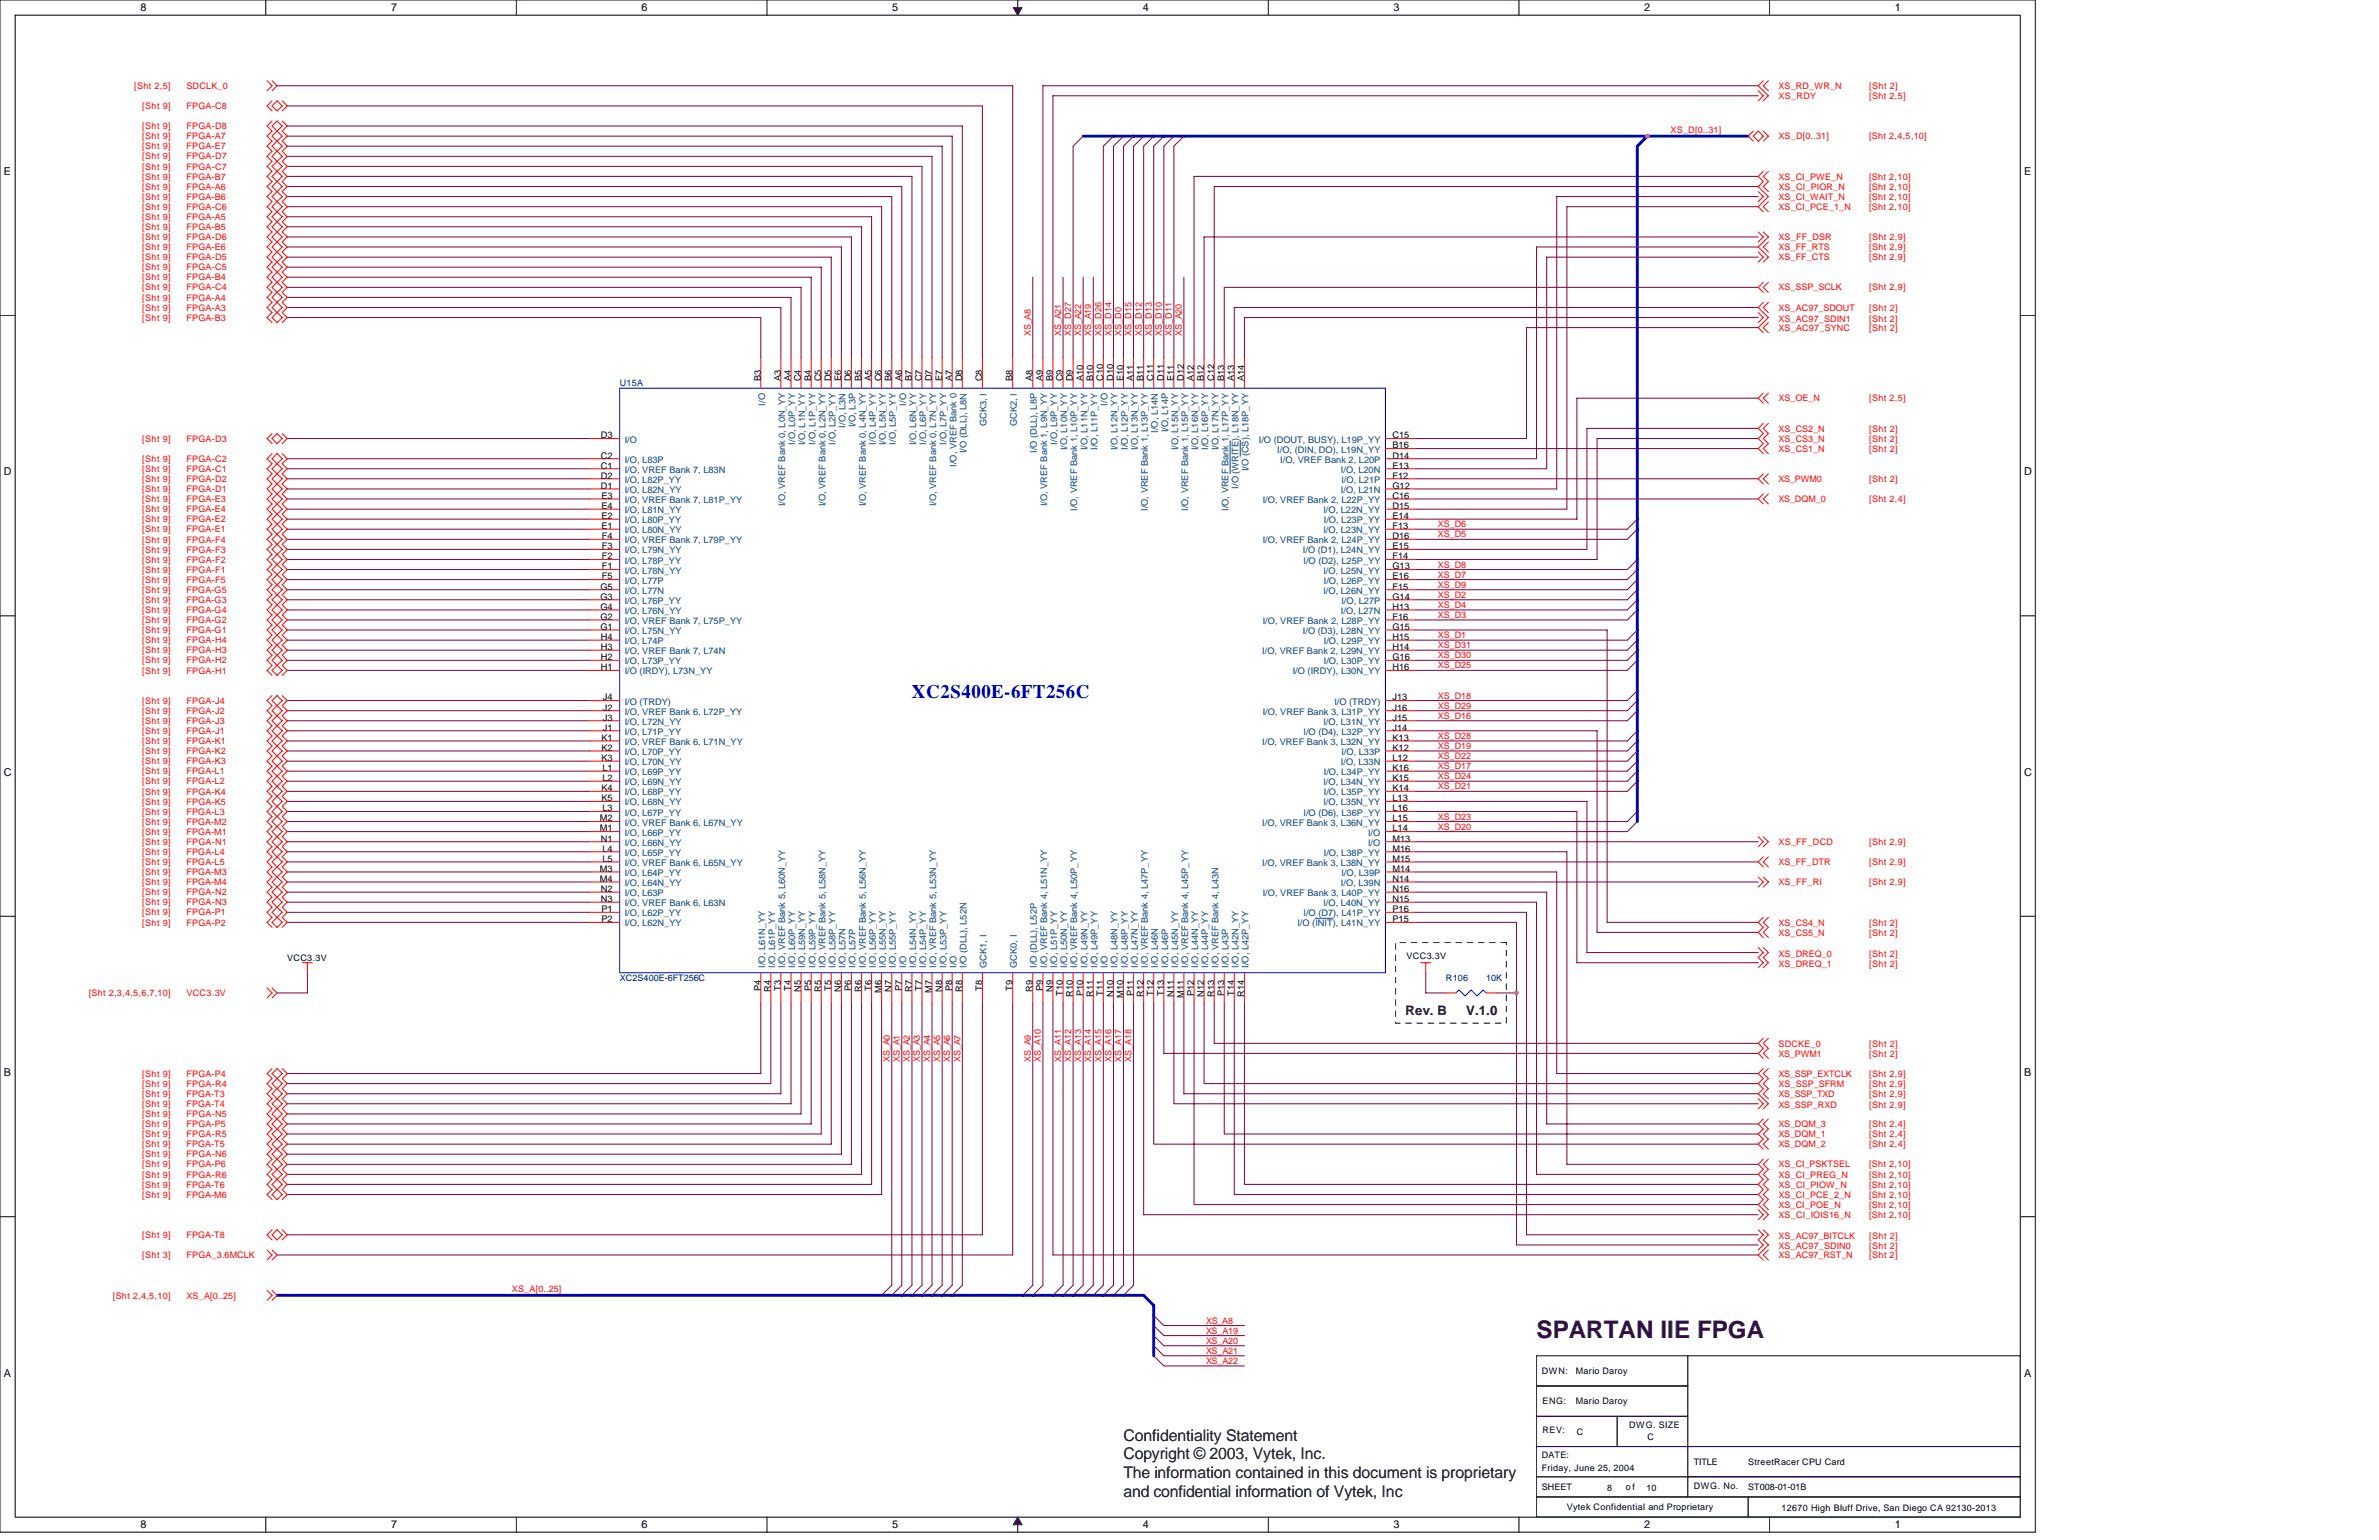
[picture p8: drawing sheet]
<svg xmlns="http://www.w3.org/2000/svg" width="432mm" height="279mm" viewBox="0 0 432 279" stroke-linecap="round" stroke-linejoin="round" font-family="sans-serif">
<defs><g id="words">
<text font-size="4.4" x="278.9" y="242.7">SPARTAN IIE FPGA</text>
<text font-size="3.5" fill="#00f" x="165.5" y="126.6">XC2S400E-6FT256C</text>
<g font-size="2.9">
<text x="203.9" y="261.4">Confidentiality Statement</text>
<text x="203.9" y="264.8">Copyright © 2003, Vytek, Inc.</text>
<text x="203.9" y="268.2">The information contained in this document is proprietary</text>
<text x="203.9" y="271.6">and confidential information of Vytek, Inc</text>
</g>
<g font-size="2.4">
<text x="255.1" y="184.2">Rev. B</text>
<text x="266.1" y="184.2">V.1.0</text>
</g>
<g font-size="2">
<text x="25.5" y="2.1">8</text>
<text x="71" y="2.1">7</text>
<text x="116.5" y="2.1">6</text>
<text x="161.9" y="2.1">5</text>
<text x="207.5" y="2.1">4</text>
<text x="252.9" y="2.1">3</text>
<text x="298.4" y="2.1">2</text>
<text x="343.9" y="2.1">1</text>
<text x=".7" y="31.8">E</text>
<text x="367.4" y="31.8">E</text>
<text x=".7" y="86.3">D</text>
<text x="367.4" y="86.3">D</text>
<text x=".7" y="140.8">C</text>
<text x="367.4" y="140.8">C</text>
<text x=".7" y="195.3">B</text>
<text x="367.4" y="195.3">B</text>
<text x=".7" y="249.8">A</text>
<text x="367.4" y="249.8">A</text>
<text x="25.5" y="277.3">8</text>
<text x="71" y="277.3">7</text>
<text x="116.5" y="277.3">6</text>
<text x="161.9" y="277.3">5</text>
<text x="207.5" y="277.3">4</text>
<text x="252.9" y="277.3">3</text>
<text x="298.4" y="277.3">2</text>
<text x="343.9" y="277.3">1</text>
</g>
<g font-size="1.7">
<text x="138.1" y="69.2" transform="rotate(-90 138.1 69.2)">B3</text>
<text x="141.7" y="69.2" transform="rotate(-90 141.7 69.2)">A3</text>
<text x="143.6" y="69.2" transform="rotate(-90 143.6 69.2)">A4</text>
<text x="145.4" y="69.2" transform="rotate(-90 145.4 69.2)">C4</text>
<text x="147.2" y="69.2" transform="rotate(-90 147.2 69.2)">B4</text>
<text x="149" y="69.2" transform="rotate(-90 149 69.2)">C5</text>
<text x="150.9" y="69.2" transform="rotate(-90 150.9 69.2)">D5</text>
<text x="152.7" y="69.2" transform="rotate(-90 152.7 69.2)">E6</text>
<text x="154.5" y="69.2" transform="rotate(-90 154.5 69.2)">D6</text>
<text x="156.4" y="69.2" transform="rotate(-90 156.4 69.2)">B5</text>
<text x="158.2" y="69.2" transform="rotate(-90 158.2 69.2)">A5</text>
<text x="160" y="69.2" transform="rotate(-90 160 69.2)">C6</text>
<text x="161.8" y="69.2" transform="rotate(-90 161.8 69.2)">B6</text>
<text x="163.7" y="69.2" transform="rotate(-90 163.7 69.2)">A6</text>
<text x="165.5" y="69.2" transform="rotate(-90 165.5 69.2)">B7</text>
<text x="167.3" y="69.2" transform="rotate(-90 167.3 69.2)">C7</text>
<text x="169.1" y="69.2" transform="rotate(-90 169.1 69.2)">D7</text>
<text x="171" y="69.2" transform="rotate(-90 171 69.2)">E7</text>
<text x="172.8" y="69.2" transform="rotate(-90 172.8 69.2)">A7</text>
<text x="174.6" y="69.2" transform="rotate(-90 174.6 69.2)">D8</text>
<text x="178.3" y="69.2" transform="rotate(-90 178.3 69.2)">C8</text>
<text x="183.8" y="69.2" transform="rotate(-90 183.8 69.2)">B8</text>
<text x="187.4" y="69.2" transform="rotate(-90 187.4 69.2)">A8</text>
<text x="189.3" y="69.2" transform="rotate(-90 189.3 69.2)">A9</text>
<text x="191.1" y="69.2" transform="rotate(-90 191.1 69.2)">B9</text>
<text x="192.9" y="69.2" transform="rotate(-90 192.9 69.2)">C9</text>
<text x="194.8" y="69.2" transform="rotate(-90 194.8 69.2)">D9</text>
<text x="196.6" y="69.2" transform="rotate(-90 196.6 69.2)">A10</text>
<text x="198.4" y="69.2" transform="rotate(-90 198.4 69.2)">B10</text>
<text x="200.2" y="69.2" transform="rotate(-90 200.2 69.2)">C10</text>
<text x="202.1" y="69.2" transform="rotate(-90 202.1 69.2)">D10</text>
<text x="203.9" y="69.2" transform="rotate(-90 203.9 69.2)">E10</text>
<text x="205.7" y="69.2" transform="rotate(-90 205.7 69.2)">A11</text>
<text x="207.6" y="69.2" transform="rotate(-90 207.6 69.2)">B11</text>
<text x="209.4" y="69.2" transform="rotate(-90 209.4 69.2)">C11</text>
<text x="211.2" y="69.2" transform="rotate(-90 211.2 69.2)">D11</text>
<text x="213" y="69.2" transform="rotate(-90 213 69.2)">E11</text>
<text x="214.9" y="69.2" transform="rotate(-90 214.9 69.2)">D12</text>
<text x="216.7" y="69.2" transform="rotate(-90 216.7 69.2)">A12</text>
<text x="218.5" y="69.2" transform="rotate(-90 218.5 69.2)">B12</text>
<text x="220.4" y="69.2" transform="rotate(-90 220.4 69.2)">C12</text>
<text x="222.2" y="69.2" transform="rotate(-90 222.2 69.2)">B13</text>
<text x="224" y="69.2" transform="rotate(-90 224 69.2)">A13</text>
<text x="225.8" y="69.2" transform="rotate(-90 225.8 69.2)">A14</text>
<text x="109.1" y="83.2">C2</text>
<text x="109.1" y="79.5">D3</text>
<text x="252.7" y="79.5">C15</text>
<text x="252.7" y="83.2">D14</text>
<text x="252.7" y="81.4">B16</text>
<text x="109.1" y="88.7">D1</text>
<text x="109.1" y="85">C1</text>
<text x="109.1" y="86.8">D2</text>
<text x="252.7" y="88.7">G12</text>
<text x="252.7" y="85">E13</text>
<text x="252.7" y="86.8">F12</text>
<text x="109.2" y="96">E1</text>
<text x="109.2" y="92.4">E4</text>
<text x="109.2" y="94.2">E2</text>
<text x="109.2" y="90.5">E3</text>
<text x="252.7" y="90.5">C16</text>
<text x="252.7" y="96">F13</text>
<text x="252.7" y="92.4">D15</text>
<text x="252.7" y="94.2">E14</text>
<text x="109.3" y="99.7">F3</text>
<text x="109.3" y="101.5">F2</text>
<text x="109.3" y="97.8">F4</text>
<text x="252.7" y="97.8">D16</text>
<text x="252.7" y="101.5">F14</text>
<text x="252.7" y="99.7">E15</text>
<text x="109" y="107">G5</text>
<text x="109.3" y="103.3">F1</text>
<text x="109.3" y="105.1">F5</text>
<text x="252.7" y="107">F15</text>
<text x="252.7" y="103.3">G13</text>
<text x="252.7" y="105.1">E16</text>
<text x="109" y="110.6">G4</text>
<text x="109" y="112.5">G2</text>
<text x="109" y="108.8">G3</text>
<text x="252.7" y="112.5">F16</text>
<text x="252.7" y="110.6">H13</text>
<text x="252.7" y="108.8">G14</text>
<text x="109" y="114.3">G1</text>
<text x="109.1" y="117.9">H3</text>
<text x="109.1" y="119.8">H2</text>
<text x="109.1" y="116.1">H4</text>
<text x="252.7" y="117.9">H14</text>
<text x="252.7" y="119.8">G16</text>
<text x="252.7" y="116.1">H15</text>
<text x="252.7" y="114.3">G15</text>
<text x="109.1" y="121.6">H1</text>
<text x="252.7" y="121.6">H16</text>
<text x="109.4" y="130.7">J3</text>
<text x="109.4" y="128.9">J2</text>
<text x="109.4" y="127.1">J4</text>
<text x="252.7" y="128.9">J16</text>
<text x="252.7" y="130.7">J15</text>
<text x="252.7" y="127.1">J13</text>
<text x="109.2" y="134.4">K1</text>
<text x="109.2" y="136.2">K2</text>
<text x="109.4" y="132.6">J1</text>
<text x="252.7" y="134.4">K13</text>
<text x="252.7" y="132.6">J14</text>
<text x="252.7" y="136.2">K12</text>
<text x="109.2" y="138.1">K3</text>
<text x="109.2" y="143.6">K4</text>
<text x="109.3" y="141.7">L2</text>
<text x="109.3" y="139.9">L1</text>
<text x="252.7" y="141.7">K15</text>
<text x="252.7" y="138.1">L12</text>
<text x="252.7" y="143.6">K14</text>
<text x="252.7" y="139.9">K16</text>
<text x="108.9" y="149">M2</text>
<text x="109.2" y="145.4">K5</text>
<text x="109.3" y="147.2">L3</text>
<text x="252.7" y="149">L15</text>
<text x="252.7" y="145.4">L13</text>
<text x="252.7" y="147.2">L16</text>
<text x="108.9" y="150.9">M1</text>
<text x="109.1" y="152.7">N1</text>
<text x="109.3" y="154.5">L4</text>
<text x="252.7" y="154.5">M16</text>
<text x="252.7" y="150.9">L14</text>
<text x="252.7" y="152.7">M13</text>
<text x="108.9" y="160">M4</text>
<text x="108.9" y="158.2">M3</text>
<text x="109.1" y="161.8">N2</text>
<text x="109.3" y="156.4">L5</text>
<text x="252.7" y="161.8">N16</text>
<text x="252.7" y="156.4">M15</text>
<text x="252.7" y="160">N14</text>
<text x="252.7" y="158.2">M14</text>
<text x="109.1" y="163.7">N3</text>
<text x="109.2" y="167.3">P2</text>
<text x="109.2" y="165.5">P1</text>
<text x="252.7" y="163.7">N15</text>
<text x="252.7" y="165.5">P16</text>
<text x="252.7" y="167.3">P15</text>
<text x="138.1" y="179.8" transform="rotate(-90 138.1 179.8)">P4</text>
<text x="139.9" y="179.9" transform="rotate(-90 139.9 179.9)">R4</text>
<text x="141.7" y="179.7" transform="rotate(-90 141.7 179.7)">T3</text>
<text x="143.6" y="179.7" transform="rotate(-90 143.6 179.7)">T4</text>
<text x="145.4" y="179.9" transform="rotate(-90 145.4 179.9)">N5</text>
<text x="147.2" y="179.8" transform="rotate(-90 147.2 179.8)">P5</text>
<text x="149" y="179.9" transform="rotate(-90 149 179.9)">R5</text>
<text x="150.9" y="179.7" transform="rotate(-90 150.9 179.7)">T5</text>
<text x="152.7" y="179.9" transform="rotate(-90 152.7 179.9)">N6</text>
<text x="154.5" y="179.8" transform="rotate(-90 154.5 179.8)">P6</text>
<text x="156.4" y="179.9" transform="rotate(-90 156.4 179.9)">R6</text>
<text x="158.2" y="179.7" transform="rotate(-90 158.2 179.7)">T6</text>
<text x="161.8" y="179.9" transform="rotate(-90 161.8 179.9)">N7</text>
<text x="163.7" y="179.8" transform="rotate(-90 163.7 179.8)">P7</text>
<text x="165.5" y="179.9" transform="rotate(-90 165.5 179.9)">R7</text>
<text x="167.3" y="179.7" transform="rotate(-90 167.3 179.7)">T7</text>
<text x="171" y="179.9" transform="rotate(-90 171 179.9)">N8</text>
<text x="172.8" y="179.8" transform="rotate(-90 172.8 179.8)">P8</text>
<text x="174.6" y="179.9" transform="rotate(-90 174.6 179.9)">R8</text>
<text x="178.3" y="179.7" transform="rotate(-90 178.3 179.7)">T8</text>
<text x="183.8" y="179.7" transform="rotate(-90 183.8 179.7)">T9</text>
<text x="187.4" y="179.9" transform="rotate(-90 187.4 179.9)">R9</text>
<text x="189.3" y="179.8" transform="rotate(-90 189.3 179.8)">P9</text>
<text x="191.1" y="179.9" transform="rotate(-90 191.1 179.9)">N9</text>
<text x="160" y="180.1" transform="rotate(-90 160 180.1)">M6</text>
<text x="169.1" y="180.1" transform="rotate(-90 169.1 180.1)">M7</text>
<text x="192.9" y="180.6" transform="rotate(-90 192.9 180.6)">T10</text>
<text x="194.8" y="180.8" transform="rotate(-90 194.8 180.8)">R10</text>
<text x="196.6" y="180.7" transform="rotate(-90 196.6 180.7)">P10</text>
<text x="198.4" y="180.8" transform="rotate(-90 198.4 180.8)">R11</text>
<text x="200.2" y="180.6" transform="rotate(-90 200.2 180.6)">T11</text>
<text x="202.1" y="180.8" transform="rotate(-90 202.1 180.8)">N10</text>
<text x="203.9" y="181" transform="rotate(-90 203.9 181)">M10</text>
<text x="205.7" y="180.7" transform="rotate(-90 205.7 180.7)">P11</text>
<text x="207.6" y="180.8" transform="rotate(-90 207.6 180.8)">R12</text>
<text x="209.4" y="180.6" transform="rotate(-90 209.4 180.6)">T12</text>
<text x="211.2" y="180.6" transform="rotate(-90 211.2 180.6)">T13</text>
<text x="213" y="180.8" transform="rotate(-90 213 180.8)">N11</text>
<text x="214.9" y="181" transform="rotate(-90 214.9 181)">M11</text>
<text x="216.7" y="180.7" transform="rotate(-90 216.7 180.7)">P12</text>
<text x="218.5" y="180.8" transform="rotate(-90 218.5 180.8)">N12</text>
<text x="220.4" y="180.8" transform="rotate(-90 220.4 180.8)">R13</text>
<text x="222.2" y="180.7" transform="rotate(-90 222.2 180.7)">P13</text>
<text x="224" y="180.6" transform="rotate(-90 224 180.6)">T14</text>
<text x="225.8" y="180.8" transform="rotate(-90 225.8 180.8)">R14</text>
</g>
<g font-size="1.7" fill="#004080">
<text x="138.9" y="73.6" transform="rotate(-90 138.9 73.6)">I/O</text>
<text x="153.5" y="77.6" transform="rotate(-90 153.5 77.6)">I/O, L3N</text>
<text x="155.3" y="77.5" transform="rotate(-90 155.3 77.5)">I/O, L3P</text>
<text x="164.4" y="73.6" transform="rotate(-90 164.4 73.6)">I/O</text>
<text x="179.1" y="77.3" transform="rotate(-90 179.1 77.3)">GCK3, I</text>
<text x="184.6" y="77.3" transform="rotate(-90 184.6 77.3)">GCK2, I</text>
<text x="201" y="73.6" transform="rotate(-90 201 73.6)">I/O</text>
<text x="113.4" y="84">I/O, L83P</text>
<text x="113.4" y="80.3">I/O</text>
<text x="144.3" y="80.7" transform="rotate(-90 144.3 80.7)">I/O, L0P_YY</text>
<text x="146.2" y="80.8" transform="rotate(-90 146.2 80.8)">I/O, L1N_YY</text>
<text x="148" y="80.7" transform="rotate(-90 148 80.7)">I/O, L1P_YY</text>
<text x="151.6" y="80.7" transform="rotate(-90 151.6 80.7)">I/O, L2P_YY</text>
<text x="159" y="80.7" transform="rotate(-90 159 80.7)">I/O, L4P_YY</text>
<text x="160.8" y="80.8" transform="rotate(-90 160.8 80.8)">I/O, L5N_YY</text>
<text x="162.6" y="80.7" transform="rotate(-90 162.6 80.7)">I/O, L5P_YY</text>
<text x="166.3" y="80.8" transform="rotate(-90 166.3 80.8)">I/O, L6N_YY</text>
<text x="168.1" y="80.7" transform="rotate(-90 168.1 80.7)">I/O, L6P_YY</text>
<text x="171.8" y="80.7" transform="rotate(-90 171.8 80.7)">I/O, L7P_YY</text>
<text x="175.4" y="82.2" transform="rotate(-90 175.4 82.2)">I/O (DLL), L8N</text>
<text x="188.2" y="82.1" transform="rotate(-90 188.2 82.1)">I/O (DLL), L8P</text>
<text x="191.9" y="80.7" transform="rotate(-90 191.9 80.7)">I/O, L9P_YY</text>
<text x="193.7" y="81.7" transform="rotate(-90 193.7 81.7)">I/O, L10N_YY</text>
<text x="197.4" y="81.7" transform="rotate(-90 197.4 81.7)">I/O, L11N_YY</text>
<text x="199.2" y="81.6" transform="rotate(-90 199.2 81.6)">I/O, L11P_YY</text>
<text x="202.9" y="81.7" transform="rotate(-90 202.9 81.7)">I/O, L12N_YY</text>
<text x="204.7" y="81.6" transform="rotate(-90 204.7 81.6)">I/O, L12P_YY</text>
<text x="206.5" y="81.7" transform="rotate(-90 206.5 81.7)">I/O, L13N_YY</text>
<text x="210.2" y="78.5" transform="rotate(-90 210.2 78.5)">I/O, L14N</text>
<text x="212" y="78.4" transform="rotate(-90 212 78.4)">I/O, L14P</text>
<text x="213.8" y="81.7" transform="rotate(-90 213.8 81.7)">I/O, L15N_YY</text>
<text x="217.5" y="81.7" transform="rotate(-90 217.5 81.7)">I/O, L16N_YY</text>
<text x="219.3" y="81.6" transform="rotate(-90 219.3 81.6)">I/O, L16P_YY</text>
<text x="221.1" y="81.7" transform="rotate(-90 221.1 81.7)">I/O, L17N_YY</text>
<text x="228.5" y="80.3">I/O (DOUT, BUSY), L19P_YY</text>
<text x="231.8" y="82.1">I/O, (DIN, DO), L19N_YY</text>
<text x="232.4" y="84">I/O, VREF Bank 2, L20P</text>
<text x="113.4" y="89.5">I/O, L82N_YY</text>
<text x="113.4" y="85.8">I/O, VREF Bank 7, L83N</text>
<text x="113.4" y="87.6">I/O, L82P_YY</text>
<text x="173.6" y="84.7" transform="rotate(-90 173.6 84.7)">I/O, VREF Bank 0</text>
<text x="224.8" y="88.6" transform="rotate(-90 224.8 88.6)">I/O (WRITE), L18N_YY</text>
<text x="226.6" y="85.5" transform="rotate(-90 226.6 85.5)">I/O (CS), L18P_YY</text>
<text x="243.4" y="89.5">I/O, L21N</text>
<text x="243.4" y="85.8">I/O, L20N</text>
<text x="243.5" y="87.6">I/O, L21P</text>
<text x="113.4" y="93.1">I/O, L81N_YY</text>
<text x="113.4" y="94.9">I/O, L80P_YY</text>
<text x="113.4" y="91.3">I/O, VREF Bank 7, L81P_YY</text>
<text x="142.5" y="91.8" transform="rotate(-90 142.5 91.8)">I/O, VREF Bank 0, L0N_YY</text>
<text x="149.8" y="91.8" transform="rotate(-90 149.8 91.8)">I/O, VREF Bank 0, L2N_YY</text>
<text x="157.1" y="91.8" transform="rotate(-90 157.1 91.8)">I/O, VREF Bank 0, L4N_YY</text>
<text x="169.9" y="91.8" transform="rotate(-90 169.9 91.8)">I/O, VREF Bank 0, L7N_YY</text>
<text x="190.1" y="91.8" transform="rotate(-90 190.1 91.8)">I/O, VREF Bank 1, L9N_YY</text>
<text x="195.5" y="92.7" transform="rotate(-90 195.5 92.7)">I/O, VREF Bank 1, L10P_YY</text>
<text x="208.3" y="92.7" transform="rotate(-90 208.3 92.7)">I/O, VREF Bank 1, L13P_YY</text>
<text x="215.6" y="92.7" transform="rotate(-90 215.6 92.7)">I/O, VREF Bank 1, L15P_YY</text>
<text x="223" y="92.7" transform="rotate(-90 223 92.7)">I/O, VREF Bank 1, L17P_YY</text>
<text x="229.2" y="91.3">I/O, VREF Bank 2, L22P_YY</text>
<text x="240.2" y="93.1">I/O, L22N_YY</text>
<text x="240.3" y="94.9">I/O, L23P_YY</text>
<text x="113.4" y="100.4">I/O, L79N_YY</text>
<text x="113.4" y="96.8">I/O, L80N_YY</text>
<text x="113.4" y="98.6">I/O, VREF Bank 7, L79P_YY</text>
<text x="229.2" y="98.6">I/O, VREF Bank 2, L24P_YY</text>
<text x="236.5" y="100.4">I/O (D1), L24N_YY</text>
<text x="240.2" y="96.8">I/O, L23N_YY</text>
<text x="113.4" y="107.7">I/O, L77N</text>
<text x="113.4" y="104.1">I/O, L78N_YY</text>
<text x="113.4" y="105.9">I/O, L77P</text>
<text x="113.4" y="102.3">I/O, L78P_YY</text>
<text x="236.6" y="102.3">I/O (D2), L25P_YY</text>
<text x="240.2" y="107.7">I/O, L26N_YY</text>
<text x="240.2" y="104.1">I/O, L25N_YY</text>
<text x="240.3" y="105.9">I/O, L26P_YY</text>
<text x="113.4" y="111.4">I/O, L76N_YY</text>
<text x="113.4" y="113.2">I/O, VREF Bank 7, L75P_YY</text>
<text x="113.4" y="109.6">I/O, L76P_YY</text>
<text x="229.2" y="113.2">I/O, VREF Bank 2, L28P_YY</text>
<text x="243.4" y="111.4">I/O, L27N</text>
<text x="243.5" y="109.6">I/O, L27P</text>
<text x="113.4" y="118.7">I/O, VREF Bank 7, L74N</text>
<text x="113.4" y="115">I/O, L75N_YY</text>
<text x="113.4" y="116.9">I/O, L74P</text>
<text x="229.1" y="118.7">I/O, VREF Bank 2, L29N_YY</text>
<text x="236.5" y="115">I/O (D3), L28N_YY</text>
<text x="240.3" y="116.9">I/O, L29P_YY</text>
<text x="113.4" y="122.4">I/O (IRDY), L73N_YY</text>
<text x="113.4" y="120.5">I/O, L73P_YY</text>
<text x="234.6" y="122.4">I/O (IRDY), L30N_YY</text>
<text x="240.3" y="120.5">I/O, L30P_YY</text>
<text x="113.4" y="131.5">I/O, L72N_YY</text>
<text x="113.4" y="129.7">I/O, VREF Bank 6, L72P_YY</text>
<text x="113.4" y="127.8">I/O (TRDY)</text>
<text x="229.2" y="129.7">I/O, VREF Bank 3, L31P_YY</text>
<text x="240.2" y="131.5">I/O, L31N_YY</text>
<text x="242.2" y="127.8">I/O (TRDY)</text>
<text x="113.4" y="135.2">I/O, VREF Bank 6, L71N_YY</text>
<text x="113.4" y="137">I/O, L70P_YY</text>
<text x="113.4" y="133.3">I/O, L71P_YY</text>
<text x="229.1" y="135.2">I/O, VREF Bank 3, L32N_YY</text>
<text x="236.6" y="133.3">I/O (D4), L32P_YY</text>
<text x="243.5" y="137">I/O, L33P</text>
<text x="113.4" y="142.5">I/O, L69N_YY</text>
<text x="113.4" y="138.8">I/O, L70N_YY</text>
<text x="113.4" y="140.7">I/O, L69P_YY</text>
<text x="240.2" y="142.5">I/O, L34N_YY</text>
<text x="240.3" y="140.7">I/O, L34P_YY</text>
<text x="243.4" y="138.8">I/O, L33N</text>
<text x="113.4" y="149.8">I/O, VREF Bank 6, L67N_YY</text>
<text x="113.4" y="146.1">I/O, L68N_YY</text>
<text x="113.4" y="148">I/O, L67P_YY</text>
<text x="113.4" y="144.3">I/O, L68P_YY</text>
<text x="229.1" y="149.8">I/O, VREF Bank 3, L36N_YY</text>
<text x="236.6" y="148">I/O (D6), L36P_YY</text>
<text x="240.2" y="146.1">I/O, L35N_YY</text>
<text x="240.3" y="144.3">I/O, L35P_YY</text>
<text x="113.4" y="153.5">I/O, L66N_YY</text>
<text x="113.4" y="155.3">I/O, L65P_YY</text>
<text x="113.4" y="151.6">I/O, L66P_YY</text>
<text x="240.3" y="155.3">I/O, L38P_YY</text>
<text x="248.3" y="151.6">I/O</text>
<text x="248.3" y="153.5">I/O</text>
<text x="113.4" y="160.8">I/O, L64N_YY</text>
<text x="113.4" y="157.1">I/O, VREF Bank 6, L65N_YY</text>
<text x="113.4" y="158.9">I/O, L64P_YY</text>
<text x="229.1" y="157.1">I/O, VREF Bank 3, L38N_YY</text>
<text x="243.4" y="160.8">I/O, L39N</text>
<text x="243.5" y="158.9">I/O, L39P</text>
<text x="113.4" y="164.4">I/O, VREF Bank 6, L63N</text>
<text x="113.4" y="166.3">I/O, L62P_YY</text>
<text x="113.4" y="162.6">I/O, L63P</text>
<text x="229.2" y="162.6">I/O, VREF Bank 3, L40P_YY</text>
<text x="236.6" y="166.3">I/O (D7), L41P_YY</text>
<text x="240.2" y="164.4">I/O, L40N_YY</text>
<text x="113.4" y="168.1">I/O, L62N_YY</text>
<text x="235.5" y="168.1">I/O (INIT), L41N_YY</text>
<text x="138.9" y="175.6" transform="rotate(-90 138.9 175.6)">I/O, L61N_YY</text>
<text x="140.7" y="175.6" transform="rotate(-90 140.7 175.6)">I/O, L61P_YY</text>
<text x="142.5" y="175.6" transform="rotate(-90 142.5 175.6)">I/O, VREF Bank 5, L60N_YY</text>
<text x="144.3" y="175.6" transform="rotate(-90 144.3 175.6)">I/O, L60P_YY</text>
<text x="146.2" y="175.6" transform="rotate(-90 146.2 175.6)">I/O, L59N_YY</text>
<text x="148" y="175.6" transform="rotate(-90 148 175.6)">I/O, L59P_YY</text>
<text x="149.8" y="175.6" transform="rotate(-90 149.8 175.6)">I/O, VREF Bank 5, L58N_YY</text>
<text x="151.6" y="175.6" transform="rotate(-90 151.6 175.6)">I/O, L58P_YY</text>
<text x="153.5" y="175.6" transform="rotate(-90 153.5 175.6)">I/O, L57N</text>
<text x="155.3" y="175.6" transform="rotate(-90 155.3 175.6)">I/O, L57P</text>
<text x="157.1" y="175.6" transform="rotate(-90 157.1 175.6)">I/O, VREF Bank 5, L56N_YY</text>
<text x="159" y="175.6" transform="rotate(-90 159 175.6)">I/O, L56P_YY</text>
<text x="160.8" y="175.6" transform="rotate(-90 160.8 175.6)">I/O, L55N_YY</text>
<text x="162.6" y="175.6" transform="rotate(-90 162.6 175.6)">I/O, L55P_YY</text>
<text x="164.4" y="175.6" transform="rotate(-90 164.4 175.6)">I/O</text>
<text x="166.3" y="175.6" transform="rotate(-90 166.3 175.6)">I/O, L54N_YY</text>
<text x="168.1" y="175.6" transform="rotate(-90 168.1 175.6)">I/O, L54P_YY</text>
<text x="169.9" y="175.6" transform="rotate(-90 169.9 175.6)">I/O, VREF Bank 5, L53N_YY</text>
<text x="171.8" y="175.6" transform="rotate(-90 171.8 175.6)">I/O, L53P_YY</text>
<text x="173.6" y="175.6" transform="rotate(-90 173.6 175.6)">I/O</text>
<text x="175.4" y="175.6" transform="rotate(-90 175.4 175.6)">I/O (DLL), L52N</text>
<text x="179.1" y="175.6" transform="rotate(-90 179.1 175.6)">GCK1, I</text>
<text x="184.6" y="175.6" transform="rotate(-90 184.6 175.6)">GCK0, I</text>
<text x="188.2" y="175.6" transform="rotate(-90 188.2 175.6)">I/O (DLL), L52P</text>
<text x="190.1" y="175.6" transform="rotate(-90 190.1 175.6)">I/O, VREF Bank 4, L51N_YY</text>
<text x="191.9" y="175.6" transform="rotate(-90 191.9 175.6)">I/O, L51P_YY</text>
<text x="193.7" y="175.6" transform="rotate(-90 193.7 175.6)">I/O, L50N_YY</text>
<text x="195.5" y="175.6" transform="rotate(-90 195.5 175.6)">I/O, VREF Bank 4, L50P_YY</text>
<text x="197.4" y="175.6" transform="rotate(-90 197.4 175.6)">I/O, L49N_YY</text>
<text x="199.2" y="175.6" transform="rotate(-90 199.2 175.6)">I/O, L49P_YY</text>
<text x="201" y="175.6" transform="rotate(-90 201 175.6)">I/O</text>
<text x="202.9" y="175.6" transform="rotate(-90 202.9 175.6)">I/O, L48N_YY</text>
<text x="204.7" y="175.6" transform="rotate(-90 204.7 175.6)">I/O, L48P_YY</text>
<text x="206.5" y="175.6" transform="rotate(-90 206.5 175.6)">I/O, L47N_YY</text>
<text x="208.3" y="175.6" transform="rotate(-90 208.3 175.6)">I/O, VREF Bank 4, L47P_YY</text>
<text x="210.2" y="175.6" transform="rotate(-90 210.2 175.6)">I/O, L46N</text>
<text x="212" y="175.6" transform="rotate(-90 212 175.6)">I/O, L46P</text>
<text x="213.8" y="175.6" transform="rotate(-90 213.8 175.6)">I/O, L45N_YY</text>
<text x="215.6" y="175.6" transform="rotate(-90 215.6 175.6)">I/O, VREF Bank 4, L45P_YY</text>
<text x="217.5" y="175.6" transform="rotate(-90 217.5 175.6)">I/O, L44N_YY</text>
<text x="219.3" y="175.6" transform="rotate(-90 219.3 175.6)">I/O, L44P_YY</text>
<text x="221.1" y="175.6" transform="rotate(-90 221.1 175.6)">I/O, VREF Bank 4, L43N</text>
<text x="223" y="175.6" transform="rotate(-90 223 175.6)">I/O, L43P</text>
<text x="224.8" y="175.6" transform="rotate(-90 224.8 175.6)">I/O, L42N_YY</text>
<text x="226.6" y="175.6" transform="rotate(-90 226.6 175.6)">I/O, L42P_YY</text>
</g>
<g font-size="1.6" fill="#f00">
<text x="24.3" y="16.1">[Sht 2,5]</text>
<text x="33.8" y="16.1">SDCLK_0</text>
<text x="322.8" y="16.1">XS_RD_WR_N</text>
<text x="322.8" y="17.9">XS_RDY</text>
<text x="339.3" y="16.1">[Sht 2]</text>
<text x="339.3" y="17.9">[Sht 2,5]</text>
<text x="25.8" y="23.4">[Sht 9]</text>
<text x="25.8" y="19.8">[Sht 9]</text>
<text x="33.8" y="23.4">FPGA-D8</text>
<text x="33.8" y="19.8">FPGA-C8</text>
<text x="25.8" y="27.1">[Sht 9]</text>
<text x="25.8" y="28.9">[Sht 9]</text>
<text x="25.8" y="25.3">[Sht 9]</text>
<text x="33.8" y="27.1">FPGA-E7</text>
<text x="33.8" y="28.9">FPGA-D7</text>
<text x="33.8" y="25.3">FPGA-A7</text>
<text x="303.2" y="24.2">XS_D[0..31]</text>
<text x="322.8" y="25.3">XS_D[0..31]</text>
<text x="339.3" y="25.3">[Sht 2,4,5,10]</text>
<text x="25.8" y="30.8">[Sht 9]</text>
<text x="25.8" y="32.6">[Sht 9]</text>
<text x="25.8" y="34.4">[Sht 9]</text>
<text x="33.8" y="30.8">FPGA-C7</text>
<text x="33.8" y="32.6">FPGA-B7</text>
<text x="33.8" y="34.4">FPGA-A6</text>
<text x="322.8" y="32.6">XS_CI_PWE_N</text>
<text x="322.8" y="34.4">XS_CI_PIOR_N</text>
<text x="339.3" y="34.4">[Sht 2,10]</text>
<text x="339.3" y="32.6">[Sht 2,10]</text>
<text x="25.8" y="36.2">[Sht 9]</text>
<text x="25.8" y="38.1">[Sht 9]</text>
<text x="25.8" y="39.9">[Sht 9]</text>
<text x="25.8" y="41.7">[Sht 9]</text>
<text x="33.8" y="36.2">FPGA-B6</text>
<text x="33.8" y="38.1">FPGA-C6</text>
<text x="33.8" y="39.9">FPGA-A5</text>
<text x="33.8" y="41.7">FPGA-B5</text>
<text x="322.8" y="38.1">XS_CI_PCE_1_N</text>
<text x="322.8" y="36.2">XS_CI_WAIT_N</text>
<text x="339.3" y="38.1">[Sht 2,10]</text>
<text x="339.3" y="36.2">[Sht 2,10]</text>
<text x="25.8" y="45.4">[Sht 9]</text>
<text x="25.8" y="47.2">[Sht 9]</text>
<text x="25.8" y="43.6">[Sht 9]</text>
<text x="33.8" y="45.4">FPGA-E6</text>
<text x="33.8" y="47.2">FPGA-D5</text>
<text x="33.8" y="43.6">FPGA-D6</text>
<text x="322.8" y="43.6">XS_FF_DSR</text>
<text x="322.8" y="47.2">XS_FF_CTS</text>
<text x="322.8" y="45.4">XS_FF_RTS</text>
<text x="339.3" y="43.6">[Sht 2,9]</text>
<text x="339.3" y="47.2">[Sht 2,9]</text>
<text x="339.3" y="45.4">[Sht 2,9]</text>
<text x="25.8" y="52.7">[Sht 9]</text>
<text x="25.8" y="49">[Sht 9]</text>
<text x="25.8" y="50.9">[Sht 9]</text>
<text x="33.8" y="52.7">FPGA-C4</text>
<text x="33.8" y="49">FPGA-C5</text>
<text x="33.8" y="50.9">FPGA-B4</text>
<text x="322.8" y="52.7">XS_SSP_SCLK</text>
<text x="339.3" y="52.7">[Sht 2,9]</text>
<text x="25.8" y="54.5">[Sht 9]</text>
<text x="25.8" y="56.3">[Sht 9]</text>
<text x="25.8" y="58.2">[Sht 9]</text>
<text x="33.8" y="54.5">FPGA-A4</text>
<text x="33.8" y="56.3">FPGA-A3</text>
<text x="33.8" y="58.2">FPGA-B3</text>
<text x="322.8" y="56.3">XS_AC97_SDOUT</text>
<text x="322.8" y="58.4">XS_AC97_SDIN1</text>
<text x="339.3" y="56.3">[Sht 2]</text>
<text x="339.3" y="58.4">[Sht 2]</text>
<text x="187.1" y="60.9" transform="rotate(-90 187.1 60.9)">XS_A8</text>
<text x="192.6" y="60.9" transform="rotate(-90 192.6 60.9)">XS_A21</text>
<text x="194.4" y="60.9" transform="rotate(-90 194.4 60.9)">XS_D27</text>
<text x="196.2" y="60.9" transform="rotate(-90 196.2 60.9)">XS_A22</text>
<text x="198.1" y="60.9" transform="rotate(-90 198.1 60.9)">XS_A19</text>
<text x="199.9" y="60.9" transform="rotate(-90 199.9 60.9)">XS_D26</text>
<text x="201.7" y="60.9" transform="rotate(-90 201.7 60.9)">XS_D14</text>
<text x="203.6" y="60.9" transform="rotate(-90 203.6 60.9)">XS_D0</text>
<text x="205.4" y="60.9" transform="rotate(-90 205.4 60.9)">XS_D15</text>
<text x="207.2" y="60.9" transform="rotate(-90 207.2 60.9)">XS_D12</text>
<text x="209" y="60.9" transform="rotate(-90 209 60.9)">XS_D13</text>
<text x="210.9" y="60.9" transform="rotate(-90 210.9 60.9)">XS_D10</text>
<text x="212.7" y="60.9" transform="rotate(-90 212.7 60.9)">XS_D11</text>
<text x="214.5" y="60.9" transform="rotate(-90 214.5 60.9)">XS_A20</text>
<text x="322.8" y="60">XS_AC97_SYNC</text>
<text x="339.3" y="60">[Sht 2]</text>
<text x="322.8" y="72.8">XS_OE_N</text>
<text x="339.3" y="72.8">[Sht 2,5]</text>
<text x="25.8" y="80.1">[Sht 9]</text>
<text x="25.8" y="83.8">[Sht 9]</text>
<text x="33.8" y="80.1">FPGA-D3</text>
<text x="33.8" y="83.8">FPGA-C2</text>
<text x="322.8" y="82">XS_CS1_N</text>
<text x="322.8" y="78.3">XS_CS2_N</text>
<text x="322.8" y="80.1">XS_CS3_N</text>
<text x="339.3" y="82">[Sht 2]</text>
<text x="339.3" y="78.3">[Sht 2]</text>
<text x="339.3" y="80.1">[Sht 2]</text>
<text x="25.8" y="85.6">[Sht 9]</text>
<text x="25.8" y="87.4">[Sht 9]</text>
<text x="25.8" y="89.3">[Sht 9]</text>
<text x="33.8" y="85.6">FPGA-C1</text>
<text x="33.8" y="87.4">FPGA-D2</text>
<text x="33.8" y="89.3">FPGA-D1</text>
<text x="322.8" y="87.4">XS_PWM0</text>
<text x="339.3" y="87.4">[Sht 2]</text>
<text x="25.8" y="91.1">[Sht 9]</text>
<text x="25.8" y="92.9">[Sht 9]</text>
<text x="25.8" y="94.8">[Sht 9]</text>
<text x="33.8" y="91.1">FPGA-E3</text>
<text x="33.8" y="92.9">FPGA-E4</text>
<text x="33.8" y="94.8">FPGA-E2</text>
<text x="261" y="95.7">XS_D6</text>
<text x="322.8" y="91.1">XS_DQM_0</text>
<text x="339.3" y="91.1">[Sht 2,4]</text>
<text x="25.8" y="98.4">[Sht 9]</text>
<text x="25.8" y="100.2">[Sht 9]</text>
<text x="25.8" y="96.6">[Sht 9]</text>
<text x="33.8" y="96.6">FPGA-E1</text>
<text x="33.9" y="98.4">FPGA-F4</text>
<text x="33.9" y="100.2">FPGA-F3</text>
<text x="261" y="97.5">XS_D5</text>
<text x="25.8" y="102.1">[Sht 9]</text>
<text x="25.8" y="103.9">[Sht 9]</text>
<text x="25.8" y="105.7">[Sht 9]</text>
<text x="25.8" y="107.6">[Sht 9]</text>
<text x="33.8" y="107.6">FPGA-G5</text>
<text x="33.9" y="102.1">FPGA-F2</text>
<text x="33.9" y="103.9">FPGA-F1</text>
<text x="33.9" y="105.7">FPGA-F5</text>
<text x="261" y="103">XS_D8</text>
<text x="261" y="104.8">XS_D7</text>
<text x="261" y="106.6">XS_D9</text>
<text x="25.8" y="109.4">[Sht 9]</text>
<text x="25.8" y="111.2">[Sht 9]</text>
<text x="25.8" y="113.1">[Sht 9]</text>
<text x="33.8" y="109.4">FPGA-G3</text>
<text x="33.8" y="111.2">FPGA-G4</text>
<text x="33.8" y="113.1">FPGA-G2</text>
<text x="261" y="112.1">XS_D3</text>
<text x="261" y="110.3">XS_D4</text>
<text x="261" y="108.5">XS_D2</text>
<text x="25.8" y="114.9">[Sht 9]</text>
<text x="25.8" y="116.7">[Sht 9]</text>
<text x="25.8" y="118.5">[Sht 9]</text>
<text x="33.8" y="114.9">FPGA-G1</text>
<text x="33.8" y="116.7">FPGA-H4</text>
<text x="33.8" y="118.5">FPGA-H3</text>
<text x="261" y="115.8">XS_D1</text>
<text x="261" y="117.6">XS_D31</text>
<text x="261" y="119.4">XS_D30</text>
<text x="25.8" y="120.4">[Sht 9]</text>
<text x="25.8" y="122.2">[Sht 9]</text>
<text x="33.8" y="120.4">FPGA-H2</text>
<text x="33.8" y="122.2">FPGA-H1</text>
<text x="261" y="121.3">XS_D25</text>
<text x="25.8" y="127.7">[Sht 9]</text>
<text x="25.8" y="129.5">[Sht 9]</text>
<text x="25.8" y="131.3">[Sht 9]</text>
<text x="33.8" y="127.7">FPGA-J4</text>
<text x="33.8" y="129.5">FPGA-J2</text>
<text x="33.8" y="131.3">FPGA-J3</text>
<text x="261" y="126.7">XS_D18</text>
<text x="261" y="128.6">XS_D29</text>
<text x="261" y="130.4">XS_D16</text>
<text x="25.8" y="133.2">[Sht 9]</text>
<text x="25.8" y="135">[Sht 9]</text>
<text x="25.8" y="136.8">[Sht 9]</text>
<text x="33.8" y="133.2">FPGA-J1</text>
<text x="33.8" y="135">FPGA-K1</text>
<text x="33.8" y="136.8">FPGA-K2</text>
<text x="261" y="134.1">XS_D28</text>
<text x="261" y="137.7">XS_D22</text>
<text x="261" y="135.9">XS_D19</text>
<text x="25.8" y="138.6">[Sht 9]</text>
<text x="25.8" y="140.5">[Sht 9]</text>
<text x="25.8" y="142.3">[Sht 9]</text>
<text x="33.8" y="138.6">FPGA-K3</text>
<text x="33.8" y="140.5">FPGA-L1</text>
<text x="33.8" y="142.3">FPGA-L2</text>
<text x="261" y="139.6">XS_D17</text>
<text x="261" y="143.2">XS_D21</text>
<text x="261" y="141.4">XS_D24</text>
<text x="25.8" y="144.1">[Sht 9]</text>
<text x="25.8" y="146">[Sht 9]</text>
<text x="25.8" y="147.8">[Sht 9]</text>
<text x="25.8" y="149.6">[Sht 9]</text>
<text x="33.8" y="144.1">FPGA-K4</text>
<text x="33.8" y="146">FPGA-K5</text>
<text x="33.8" y="147.8">FPGA-L3</text>
<text x="33.8" y="149.6">FPGA-M2</text>
<text x="261" y="148.7">XS_D23</text>
<text x="25.8" y="151.4">[Sht 9]</text>
<text x="25.8" y="153.3">[Sht 9]</text>
<text x="25.8" y="155.1">[Sht 9]</text>
<text x="33.8" y="151.4">FPGA-M1</text>
<text x="33.8" y="153.3">FPGA-N1</text>
<text x="33.8" y="155.1">FPGA-L4</text>
<text x="261" y="150.5">XS_D20</text>
<text x="322.8" y="153.3">XS_FF_DCD</text>
<text x="339.3" y="153.3">[Sht 2,9]</text>
<text x="25.8" y="156.9">[Sht 9]</text>
<text x="25.8" y="158.8">[Sht 9]</text>
<text x="25.8" y="160.6">[Sht 9]</text>
<text x="33.8" y="156.9">FPGA-L5</text>
<text x="33.8" y="158.8">FPGA-M3</text>
<text x="33.8" y="160.6">FPGA-M4</text>
<text x="322.8" y="160.6">XS_FF_RI</text>
<text x="322.8" y="156.9">XS_FF_DTR</text>
<text x="339.3" y="156.9">[Sht 2,9]</text>
<text x="339.3" y="160.6">[Sht 2,9]</text>
<text x="25.8" y="162.4">[Sht 9]</text>
<text x="25.8" y="164.3">[Sht 9]</text>
<text x="25.8" y="166.1">[Sht 9]</text>
<text x="25.8" y="167.9">[Sht 9]</text>
<text x="33.8" y="162.4">FPGA-N2</text>
<text x="33.8" y="164.3">FPGA-N3</text>
<text x="33.8" y="166.1">FPGA-P1</text>
<text x="33.8" y="167.9">FPGA-P2</text>
<text x="322.8" y="167.9">XS_CS4_N</text>
<text x="339.3" y="167.9">[Sht 2]</text>
<text x="322.8" y="169.7">XS_CS5_N</text>
<text x="322.8" y="173.6">XS_DREQ_0</text>
<text x="339.3" y="169.7">[Sht 2]</text>
<text x="339.3" y="173.6">[Sht 2]</text>
<text x="322.8" y="175.4">XS_DREQ_1</text>
<text x="339.3" y="175.4">[Sht 2]</text>
<text x="16.1" y="180.7">[Sht 2,3,4,5,6,7,10]</text>
<text x="33.8" y="180.7">VCC3.3V</text>
<text x="322.8" y="191.7">XS_PWM1</text>
<text x="322.8" y="189.9">SDCKE_0</text>
<text x="339.3" y="189.9">[Sht 2]</text>
<text x="339.3" y="191.7">[Sht 2]</text>
<text x="25.8" y="195.3">[Sht 9]</text>
<text x="25.8" y="197.2">[Sht 9]</text>
<text x="33.8" y="195.3">FPGA-P4</text>
<text x="33.8" y="197.2">FPGA-R4</text>
<text x="161.5" y="192.6" transform="rotate(-90 161.5 192.6)">XS_A0</text>
<text x="163.3" y="192.6" transform="rotate(-90 163.3 192.6)">XS_A1</text>
<text x="165.2" y="192.6" transform="rotate(-90 165.2 192.6)">XS_A2</text>
<text x="167" y="192.6" transform="rotate(-90 167 192.6)">XS_A3</text>
<text x="168.8" y="192.6" transform="rotate(-90 168.8 192.6)">XS_A4</text>
<text x="170.6" y="192.6" transform="rotate(-90 170.6 192.6)">XS_A5</text>
<text x="172.5" y="192.6" transform="rotate(-90 172.5 192.6)">XS_A6</text>
<text x="174.3" y="192.6" transform="rotate(-90 174.3 192.6)">XS_A7</text>
<text x="187.1" y="192.6" transform="rotate(-90 187.1 192.6)">XS_A9</text>
<text x="188.9" y="192.6" transform="rotate(-90 188.9 192.6)">XS_A10</text>
<text x="192.6" y="192.6" transform="rotate(-90 192.6 192.6)">XS_A11</text>
<text x="194.4" y="192.6" transform="rotate(-90 194.4 192.6)">XS_A12</text>
<text x="196.2" y="192.6" transform="rotate(-90 196.2 192.6)">XS_A13</text>
<text x="198.1" y="192.6" transform="rotate(-90 198.1 192.6)">XS_A14</text>
<text x="199.9" y="192.6" transform="rotate(-90 199.9 192.6)">XS_A15</text>
<text x="201.7" y="192.6" transform="rotate(-90 201.7 192.6)">XS_A16</text>
<text x="203.6" y="192.6" transform="rotate(-90 203.6 192.6)">XS_A17</text>
<text x="205.4" y="192.6" transform="rotate(-90 205.4 192.6)">XS_A18</text>
<text x="322.8" y="195.3">XS_SSP_EXTCLK</text>
<text x="322.8" y="197.2">XS_SSP_SFRM</text>
<text x="339.3" y="197.2">[Sht 2,9]</text>
<text x="339.3" y="195.3">[Sht 2,9]</text>
<text x="25.8" y="199">[Sht 9]</text>
<text x="25.8" y="200.8">[Sht 9]</text>
<text x="25.8" y="202.6">[Sht 9]</text>
<text x="33.8" y="199">FPGA-T3</text>
<text x="33.8" y="200.8">FPGA-T4</text>
<text x="33.8" y="202.6">FPGA-N5</text>
<text x="322.8" y="199">XS_SSP_TXD</text>
<text x="322.8" y="201">XS_SSP_RXD</text>
<text x="339.3" y="199">[Sht 2,9]</text>
<text x="339.3" y="201">[Sht 2,9]</text>
<text x="25.8" y="204.5">[Sht 9]</text>
<text x="25.8" y="206.3">[Sht 9]</text>
<text x="25.8" y="208.2">[Sht 9]</text>
<text x="25.8" y="210">[Sht 9]</text>
<text x="33.8" y="204.5">FPGA-P5</text>
<text x="33.8" y="206.3">FPGA-R5</text>
<text x="33.8" y="208.2">FPGA-T5</text>
<text x="33.8" y="210">FPGA-N6</text>
<text x="322.8" y="208.2">XS_DQM_2</text>
<text x="322.8" y="204.5">XS_DQM_3</text>
<text x="322.8" y="206.3">XS_DQM_1</text>
<text x="339.3" y="208.2">[Sht 2,4]</text>
<text x="339.3" y="204.5">[Sht 2,4]</text>
<text x="339.3" y="206.3">[Sht 2,4]</text>
<text x="25.8" y="211.8">[Sht 9]</text>
<text x="25.8" y="213.6">[Sht 9]</text>
<text x="25.8" y="215.5">[Sht 9]</text>
<text x="33.8" y="211.8">FPGA-P6</text>
<text x="33.8" y="213.6">FPGA-R6</text>
<text x="33.8" y="215.5">FPGA-T6</text>
<text x="322.8" y="215.5">XS_CI_PIOW_N</text>
<text x="322.8" y="213.6">XS_CI_PREG_N</text>
<text x="322.8" y="211.8">XS_CI_PSKTSEL</text>
<text x="339.3" y="211.8">[Sht 2,10]</text>
<text x="339.3" y="215.5">[Sht 2,10]</text>
<text x="339.3" y="213.6">[Sht 2,10]</text>
<text x="25.8" y="217.3">[Sht 9]</text>
<text x="33.8" y="217.3">FPGA-M6</text>
<text x="322.8" y="219.1">XS_CI_POE_N</text>
<text x="322.8" y="217.3">XS_CI_PCE_2_N</text>
<text x="322.8" y="220.9">XS_CI_IOIS16_N</text>
<text x="339.3" y="220.9">[Sht 2,10]</text>
<text x="339.3" y="219.1">[Sht 2,10]</text>
<text x="339.3" y="217.3">[Sht 2,10]</text>
<text x="25.8" y="224.6">[Sht 9]</text>
<text x="33.8" y="224.6">FPGA-T8</text>
<text x="322.8" y="226.6">XS_AC97_SDIN0</text>
<text x="322.8" y="224.8">XS_AC97_BITCLK</text>
<text x="339.3" y="224.8">[Sht 2]</text>
<text x="339.3" y="226.6">[Sht 2]</text>
<text x="25.8" y="228.3">[Sht 3]</text>
<text x="33.8" y="228.3">FPGA_3.6MCLK</text>
<text x="322.8" y="228.3">XS_AC97_RST_N</text>
<text x="339.3" y="228.3">[Sht 2]</text>
<text x="20.5" y="235.6">[Sht 2,4,5,10]</text>
<text x="33.8" y="235.6">XS_A[0..25]</text>
<text x="92.9" y="234.5">XS_A[0..25]</text>
<text x="218.9" y="240.1">XS_A8</text>
<text x="218.9" y="242">XS_A19</text>
<text x="218.9" y="245.6">XS_A21</text>
<text x="218.9" y="243.8">XS_A20</text>
<text x="218.9" y="247.5">XS_A22</text>
</g>
<g font-size="1.6" fill="#000080">
<text x="112.5" y="70.1">U15A</text>
<text x="112.5" y="178">XC2S400E-6FT256C</text>
<text x="262.4" y="178">R106</text>
<text x="269.7" y="178">10K</text>
</g>
<g font-size="1.6">
<text x="255.3" y="173.9">VCC3.3V</text>
<text x="52.1" y="174.3">VCC3.3V</text>
<text x="279.8" y="249.3">DWN:</text>
<text x="286" y="249.3">Mario Daroy</text>
<text x="280" y="254.8">ENG:</text>
<text x="286" y="254.8">Mario Daroy</text>
<text x="280" y="260.1">REV:</text>
<text x="286.2" y="260.3">C</text>
<text x="295.7" y="259">DWG. SIZE</text>
<text x="299" y="261.2">C</text>
<text x="279.8" y="266.8">Friday, June 25, 2004</text>
<text x="279.8" y="264.5">DATE:</text>
<text x="307.4" y="265.7">TITLE</text>
<text x="317.3" y="265.7">StreetRacer CPU Card</text>
<text x="279.8" y="270.3">SHEET</text>
<text x="284.4" y="274">Vytek Confidential and Proprietary</text>
<text x="291.7" y="270.5">8</text>
<text x="295.1" y="270.3">of</text>
<text x="298.8" y="270.5">10</text>
<text x="307.4" y="270.2">DWG. No.</text>
<text x="317.3" y="270.3">ST008-01-01B</text>
<text x="323.3" y="274.2">12670 High Bluff Drive, San Diego CA 92130-2013</text>
</g>
</g></defs>
<path d="M0 0h369.4v278h-369.4zM2.8 2.8h363.9v272.5h-363.9z" fill="none" stroke="#000" stroke-width=".18"/>
<g fill="#fff">
<path d="M25.5 .3h1.1v2.2h-1.1z"/>
<path d="M25.5 275.5h1.1v2.2h-1.1z"/>
</g>
<path d="M48.2 0v2.8M48.2 275.3v2.7" fill="none" stroke="#000" stroke-width=".18"/>
<g fill="#fff">
<path d="M71 .3h1.1v2.2h-1.1z"/>
<path d="M71 275.5h1.1v2.2h-1.1z"/>
</g>
<path d="M93.7 0v2.8M93.7 275.3v2.7" fill="none" stroke="#000" stroke-width=".18"/>
<g fill="#fff">
<path d="M116.5 .3h1.1v2.2h-1.1z"/>
<path d="M116.5 275.5h1.1v2.2h-1.1z"/>
</g>
<path d="M139.2 0v2.8M139.2 275.3v2.7" fill="none" stroke="#000" stroke-width=".18"/>
<g fill="#fff">
<path d="M161.9 .3h1.1v2.2h-1.1z"/>
<path d="M161.9 275.5h1.1v2.2h-1.1z"/>
</g>
<path d="M184.7 0v2.8M184.7 275.3v2.7" fill="none" stroke="#000" stroke-width=".18"/>
<path d="M183.9 1.4h1.6l-.8 1.4zM184.7 275.3l.8 1.3h-1.6z" fill="#000" stroke="#000" stroke-width=".18"/>
<g fill="#fff">
<path d="M207.5 .3h1.1v2.2h-1.1z"/>
<path d="M207.5 275.5h1.1v2.2h-1.1z"/>
</g>
<path d="M230.2 0v2.8M230.2 275.3v2.7" fill="none" stroke="#000" stroke-width=".18"/>
<g fill="#fff">
<path d="M252.9 .3h1.1v2.2h-1.1z"/>
<path d="M252.9 275.5h1.1v2.2h-1.1z"/>
</g>
<path d="M275.7 0v2.8M275.7 275.3v2.7" fill="none" stroke="#000" stroke-width=".18"/>
<g fill="#fff">
<path d="M298.4 .3h1.1v2.2h-1.1z"/>
<path d="M298.4 275.5h1.1v2.2h-1.1z"/>
</g>
<path d="M321.2 0v2.8M321.2 275.3v2.7" fill="none" stroke="#000" stroke-width=".18"/>
<g fill="#fff">
<path d="M343.9 .3h1.1v2.2h-1.1z"/>
<path d="M343.9 275.5h1.1v2.2h-1.1z"/>
<path d="M.7 30h1.3v2.2h-1.3z"/>
<path d="M367.4 30h1.3v2.2h-1.3z"/>
<path d="M.7 84.5h1.4v2.2h-1.4z"/>
<path d="M367.4 84.5h1.4v2.2h-1.4z"/>
</g>
<path d="M0 57.2h2.8M366.7 57.2h2.7" fill="none" stroke="#000" stroke-width=".18"/>
<g fill="#fff">
<path d="M.7 139h1.4v2.2h-1.4z"/>
<path d="M367.4 139h1.4v2.2h-1.4z"/>
</g>
<path d="M0 111.7h2.8M366.7 111.7h2.7" fill="none" stroke="#000" stroke-width=".18"/>
<g fill="#fff">
<path d="M.7 193.5h1.3v2.2h-1.3z"/>
<path d="M367.4 193.5h1.3v2.2h-1.3z"/>
</g>
<path d="M0 166.2h2.8M366.7 166.2h2.7" fill="none" stroke="#000" stroke-width=".18"/>
<g fill="#fff">
<path d="M.7 248h1.3v2.2h-1.3z"/>
<path d="M367.3 248h1.4v2.2h-1.4z"/>
</g>
<g fill="none" stroke="#000" stroke-width=".18">
<path d="M0 220.7h2.8M366.7 220.7h2.7M278.9 246h27.4v5.5h-27.4zM278.9 251.5h27.4v5.5h-27.4zM278.9 257h14.6v5.4h-14.6zM293.5 257h12.8v5.4h-12.8zM306.3 246h60.4v16.4h-60.4zM278.9 267.9h27.4v3.7h-27.4zM278.9 262.4h27.4v5.5h-27.4zM278.9 271.6h38.4v3.7h-38.4zM306.3 262.4h60.4v5.5h-60.4zM306.3 267.9h60.4v3.7h-60.4z"/>
<path d="M317.3 271.6h49.4v3.7h-49.4z"/>
</g>
<g fill="none" stroke="#800040" stroke-width=".18">
<path d="M50.3 15.6h133.5v49.3M52.1 19.2h126.2v45.7M319.1 15.6h-129.8v49.3M319.1 17.4h-128v47.5M52.1 26.5h118.9v38.4M52.1 22.9h122.6v42M52.1 28.4h117.1v36.5M52.1 30.2h115.2v34.7M52.1 32h113.4v32.9M52.1 33.8h111.6v31.1M52.1 35.7h109.8v29.2M52.1 37.5h107.9v27.4"/>
<path d="M52.1 39.3h106.1v25.6M52.1 24.7h120.7v40.2M196.6 24.7l-1.8 1.8v38.4M202.1 24.7l-1.8 1.8v38.4M203.9 24.7l-1.8 1.8v38.4M205.7 24.7l-1.8 1.8v38.4M207.6 24.7l-1.9 1.8v38.4M209.4 24.7l-1.8 1.8v38.4M211.2 24.7l-1.8 1.8v38.4M213.1 24.7l-1.9 1.8v38.4M214.9 24.7l-1.8 1.8v38.4M319.1 32h-102.4v32.9"/>
<path d="M319.1 33.8h-98.7v31.1M319.1 35.7h-36.5v53h-25.6M319.1 37.5h-34.7v54.9h-27.4M52.1 41.1h104.3v23.8M52.1 44.8h100.6v20.1M52.1 46.7h98.8v18.2M52.1 48.5h97v16.4M52.1 50.3h95.1v14.6M52.1 43h102.4v21.9M52.1 57.6h86v7.3M52.1 55.8h89.6v9.1M52.1 54h91.5v10.9"/>
<path d="M52.1 52.1h93.3v12.8M187.5 50.3v14.6M193 50.3v14.6M196.6 50.3v14.6M198.4 50.3v14.6M214.9 50.3v14.6M319.1 44.8h-40.2v38.4h-21.9M319.1 46.7h-38.4v38.3h-23.7M319.1 43h-100.6v21.9M319.1 57.6h-93.2v7.3M319.1 55.8h-95.1v9.1M319.1 52.1h-96.9v12.8"/>
<path d="M319.1 59.4h-42v20.2h-20.1M52.1 79.6h54.9M319.1 79.6h-29.2v21.9h-32.9M319.1 72.2h-32.9v22h-29.2M319.1 77.7h-31.1v22h-31M52.1 83.2h54.9M52.1 85h54.9M52.1 86.9h54.9M52.1 88.7h54.9M52.1 90.5h54.9M52.1 92.4h54.9M52.1 94.2h54.9"/>
<path d="M52.1 96h54.9M52.1 97.9h54.9M52.1 99.7h54.9M257 86.9h62.1M257 90.5h62.1M257 81.4h62.1M297.2 94.2l-1.8 1.8h-38.4M297.2 96l-1.8 1.9h-38.4M52.1 101.5h54.9M52.1 103.3h54.9M52.1 105.2h54.9M52.1 107h54.9"/>
<path d="M52.1 108.8h54.9M52.1 110.7h54.9M52.1 112.5h54.9M52.1 114.3h54.9M52.1 116.1h54.9M52.1 118h54.9M52.1 119.8h54.9M257 114.3h34.7v53h27.4M297.2 101.5l-1.8 1.8h-38.4M297.2 103.3l-1.8 1.9h-38.4M297.2 105.2l-1.8 1.8h-38.4M297.2 107l-1.8 1.8h-38.4"/>
<path d="M297.2 108.8l-1.8 1.9h-38.4M297.2 110.7l-1.8 1.8h-38.4M297.2 114.3l-1.8 1.8h-38.4M297.2 116.1l-1.8 1.9h-38.4M297.2 118l-1.8 1.8h-38.4M297.2 119.8l-1.8 1.8h-38.4M52.1 121.6h54.9M52.1 127.1h54.9M52.1 128.9h54.9M52.1 130.8h54.9M52.1 132.6h54.9M52.1 134.4h54.9"/>
<path d="M52.1 136.2h54.9M52.1 138.1h54.9M52.1 139.9h54.9M257 132.6h32.9v36.6h29.2M297.2 125.3l-1.8 1.8h-38.4M297.2 127.1l-1.8 1.8h-38.4M297.2 128.9l-1.8 1.9h-38.4M297.2 132.6l-1.8 1.8h-38.4M297.2 134.4l-1.8 1.8h-38.4M297.2 136.2l-1.8 1.9h-38.4M297.2 138.1l-1.8 1.8h-38.4M297.2 139.9l-1.8 1.8h-38.4"/>
<path d="M52.1 141.7h54.9M52.1 143.6h54.9M52.1 145.4h54.9M52.1 147.2h54.9M52.1 149.1h54.9M52.1 150.9h54.9M52.1 152.7h54.9M52.1 154.5h54.9M52.1 156.4h54.9M52.1 158.2h54.9M257 145.4h31v27.4h31.1M257 147.2h29.2v27.5h32.9"/>
<path d="M257 152.7h62.1M257 154.5h27.4v56.7h34.7M257 156.4h62.1M257 158.2h25.6v36.6h36.5M297.2 141.7l-1.8 1.9h-38.4M297.2 147.2l-1.8 1.9h-38.4M297.2 149.1l-1.8 1.8h-38.4M52.1 160h54.9M52.1 161.9h54.9M52.1 163.7h54.9M52.1 165.5h54.9M52.1 167.3h54.9"/>
<path d="M55.8 176.5v3.6h-5.5M257 160h62.1M257 161.9h23.7v42h38.4M257 163.7h21.9v49.4h40.2M257 165.5h20.1v58.5h42M257 167.3h18.3v12.8M258.8 176.5v3.6h3.6M138.1 182v12.8h-86M139.9 182v14.6h-87.8M141.7 182v16.4h-89.6M143.6 182v18.3h-91.5M145.4 182v20.1h-93.3"/>
<path d="M147.2 182v21.9h-95.1M149.1 182v23.7h-97M150.9 182v25.6h-98.8M152.7 182v27.4h-100.6M154.5 182v29.2h-102.4M156.4 182v31.1h-104.3M158.2 182v32.9h-106.1M160 182v34.7h-107.9M161.9 182v51.2l-1.9 1.8M163.7 182v51.2l-1.8 1.8M165.5 182v51.2l-1.8 1.8M167.3 182v51.2l-1.8 1.8"/>
<path d="M169.2 182v51.2l-1.9 1.8M171 182v51.2l-1.8 1.8M172.8 182v51.2l-1.8 1.8M174.7 182v51.2l-1.9 1.8M178.3 182v42h-126.2M183.8 182v45.7h-133.5M187.5 182v51.2l-1.9 1.8M189.3 182v51.2l-1.8 1.8M191.1 182v45.7h128M193 182v51.2l-1.9 1.8M194.8 182v51.2l-1.8 1.8M196.6 182v51.2l-1.8 1.8"/>
<path d="M198.4 182v51.2l-1.8 1.8M200.3 182v51.2l-1.9 1.8M202.1 182v51.2l-1.8 1.8M203.9 182v51.2l-1.8 1.8M205.7 182v51.2l-1.8 1.8M207.6 182v38.4h111.5M209.4 182v25.6h109.7M211.2 182v9.1h107.9M213.1 182v18.3h106M214.9 182v16.4h104.2M216.7 182v36.5h102.4M218.5 182v14.6h100.6"/>
<path d="M220.4 182v7.3h98.7M222.2 182v23.7h96.9M224 182v34.7h95.1M225.9 182v32.9h93.2M271.6 180.1h3.7v45.8h43.8M209.4 238.7l1.8 1.8h14.7M209.4 246l1.8 1.8h14.7M209.4 240.5l1.8 1.8h14.7M209.4 244.2l1.8 1.8h14.7M209.4 242.3l1.8 1.9h14.7"/>
</g>
<path d="M196.6 24.7h120.7M299 24.7l-1.8 1.8v122.6M50.3 235h157.3l1.8 1.8v9.2" fill="none" stroke="#00f" stroke-width=".53"/>
<g fill="none" stroke="#f00" stroke-width=".18">
<path d="M48.5 14.6l.9 1-.9 .9M49.4 18.3l-.9 .9 .9 .9M49.4 14.6l.9 1-.9 .9M50.3 18.3l.9 .9-.9 .9-.9-.9zM51.2 18.3l.9 .9-.9 .9M319.1 16.5l.9 .9-.9 .9M320 14.6l-.9 1 1.9 1.8-1 .9M321 14.6l-1 1 1 .9M49.4 21.9l-.9 1 .9 .9-.9 .9 .9 .9-.9 .9 .9 .9-.9 1 .9 .9-.9 .9 .9 .9-.9 .9 .9 .9-.9 .9 .9 1-.9 .9 .9 .9-.9 .9 .9 .9-.9 .9 .9 .9-.9 .9 .9 1-.9 .9 .9 .9-.9 .9 .9 .9-.9 1 .9 .9-.9 .9 .9 .9-.9 .9 .9 .9-.9 .9 .9 .9-.9 1 .9 .9-.9 .9 .9 .9-.9 .9 .9 .9M49.4 22.9l.9-1 .9 1-1.8 1.8 .9 .9 .9-.9zM50.3 25.6l.9 .9-1.8 1.9 .9 .9M50.3 25.6l-.9 .9 1.8 1.9-.9 .9"/>
<path d="M50.3 29.3l.9 .9-.9 .9M50.3 29.3l-.9 .9 .9 .9M50.3 31.1l.9 .9-1.8 1.8 .9 1M50.3 31.1l-.9 .9 1.8 1.8-.9 1M50.3 34.8l.9 .9-1.8 1.8 .9 .9M50.3 34.8l-.9 .9 1.8 1.8-.9 .9M50.3 38.4l.9 .9-.9 .9M50.3 38.4l-.9 .9 .9 .9M51.2 21.9l.9 1-.9 .9 .9 .9-.9 .9 .9 .9-.9 .9 .9 1-.9 .9 .9 .9-.9 .9 .9 .9-.9 .9 .9 .9-.9 1 .9 .9-.9 .9 .9 .9-.9 .9 .9 .9-.9 .9 .9 .9-.9 1 .9 .9-.9 .9 .9 .9-.9 .9 .9 1-.9 .9 .9 .9-.9 .9 .9 .9-.9 .9 .9 .9-.9 .9 .9 1-.9 .9 .9 .9-.9 .9 .9 .9-.9 .9M318.2 23.8l-.9 .9 .9 .9M318.2 24.7l.9-.9 .9 .9-.9 .9zM319.1 34.8l.9 .9-.9 .9"/>
<path d="M320 31.1l-.9 .9 .9 .9-.9 .9 1.9 1.9-1.9 1.8 .9 .9M320 23.8l1 .9-1 .9M321 31.1l-1 .9 1 .9-1 .9 1 1M321 36.6l-1 .9 1 .9M50.3 49.4l-.9 .9 1.8 1.8-.9 .9M50.3 49.4l.9 .9-1.8 1.8 .9 .9M50.3 40.2l.9 .9-1.8 1.9 .9 .9M50.3 40.2l-.9 .9 1.8 1.9-.9 .9M50.3 43.9l.9 .9-1.8 1.9 .9 .9M50.3 43.9l-.9 .9 1.8 1.9-.9 .9M50.3 47.6l.9 .9-.9 .9M50.3 47.6l-.9 .9 .9 .9"/>
<path d="M50.3 53l.9 1-1.8 1.8 .9 .9M50.3 53l-.9 1 1.8 1.8-.9 .9M50.3 56.7l.9 .9-.9 .9-.9-.9zM319.1 56.7l.9 .9-.9 .9M319.1 42.1l.9 .9-.9 .9M319.1 45.7l.9 1-.9 .9M320 54.9l-.9 .9 1.9 1.8-1.9 1.8 .9 1M320 51.2l-.9 .9 .9 .9M320 42.1l1 .9-1.9 1.8 1.9 1.9-1 .9M321 58.5l-1 .9 1 1M321 54.9l-1 .9 1 .9M321 51.2l-1 .9 1 .9"/>
<path d="M321 43.9l-1 .9 1 .9M49.4 79.6l.9-.9 .9 .9-.9 .9zM49.4 78.7l-.9 .9 .9 .9M51.2 78.7l.9 .9-.9 .9M107 79.6h5.5M138.1 64.9v5.5M141.7 64.9v5.5M143.6 64.9v5.5M145.4 64.9v5.5M147.2 64.9v5.5M149.1 64.9v5.5M150.9 64.9v5.5"/>
<path d="M152.7 64.9v5.5M154.5 64.9v5.5M156.4 64.9v5.5M158.2 64.9v5.5M160 64.9v5.5M161.9 64.9v5.5M163.7 64.9v5.5M165.5 64.9v5.5M167.3 64.9v5.5M169.2 64.9v5.5M171 64.9v5.5M172.8 64.9v5.5"/>
<path d="M174.7 64.9v5.5M178.3 64.9v5.5M183.8 64.9v5.5M187.5 64.9v5.5M189.3 64.9v5.5M191.1 64.9v5.5M193 64.9v5.5M194.8 64.9v5.5M196.6 64.9v5.5M198.4 64.9v5.5M200.3 64.9v5.5M202.1 64.9v5.5"/>
<path d="M203.9 64.9v5.5M205.7 64.9v5.5M207.6 64.9v5.5M209.4 64.9v5.5M211.2 64.9v5.5M213.1 64.9v5.5M214.9 64.9v5.5M216.7 64.9v5.5M218.5 64.9v5.5M220.4 64.9v5.5M222.2 64.9v5.5M224 64.9v5.5"/>
<path d="M225.9 64.9v5.5M251.5 79.6h5.5M320 76.8l-.9 .9 .9 1-.9 .9 .9 .9-.9 .9 .9 .9M320 71.3l-.9 .9 .9 1M321 76.8l-1 .9 1 1-1 .9 1 .9-1 .9 1 .9M321 71.3l-1 .9 1 1M49.4 82.3l-.9 .9 .9 .9-.9 .9 .9 1-.9 .9 .9 .9-.9 .9 .9 .9-.9 .9 .9 .9-.9 1 .9 .9-.9 .9 .9 .9-.9 .9 .9 .9-.9 1 .9 .9-.9 .9 .9 .9-.9 .9 .9 .9-.9 .9 .9 .9-.9 1 .9 .9-.9 .9 .9 .9-.9 .9 .9 .9-.9 1 .9 .9-.9 .9 .9 .9-.9 .9 .9 .9-.9 .9 .9 1-.9 .9 .9 .9-.9 .9 .9 .9-.9 .9 .9 .9M50.3 82.3l.9 .9-.9 .9-.9-.9zM50.3 84.1l.9 .9-.9 1M50.3 84.1l-.9 .9 .9 1M50.3 86l.9 .9-1.8 1.8 .9 .9M50.3 86l-.9 .9 1.8 1.8-.9 .9"/>
<path d="M50.3 89.6l.9 .9-1.8 1.9 .9 .9M50.3 89.6l-.9 .9 1.8 1.9-.9 .9M50.3 93.3l.9 .9-.9 .9M50.3 93.3l-.9 .9 .9 .9M50.3 95.1l.9 .9-1.8 1.9 .9 .9M50.3 95.1l-.9 .9 1.8 1.9-.9 .9M50.3 98.8l.9 .9-1.8 1.8 .9 .9M50.3 98.8l-.9 .9 1.8 1.8-.9 .9M51.2 82.3l.9 .9-.9 .9 .9 .9-.9 1 .9 .9-.9 .9 .9 .9-.9 .9 .9 .9-.9 .9 .9 1-.9 .9 .9 .9-.9 .9 .9 .9-.9 .9 .9 1-.9 .9 .9 .9-.9 .9 .9 .9-.9 .9 .9 .9-.9 .9 .9 1-.9 .9 .9 .9-.9 .9 .9 .9-.9 .9 .9 1-.9 .9 .9 .9-.9 .9 .9 .9-.9 .9 .9 .9-.9 1 .9 .9-.9 .9 .9 .9-.9 .9 .9 .9-.9 .9M107 99.7h5.5M107 97.9h5.5M107 96h5.5"/>
<path d="M107 94.2h5.5M107 92.4h5.5M107 90.5h5.5M107 88.7h5.5M107 86.9h5.5M107 85h5.5M107 83.2h5.5M251.5 99.7h5.5M251.5 97.9h5.5M251.5 96h5.5M251.5 94.2h5.5M251.5 92.4h5.5"/>
<path d="M251.5 90.5h5.5M251.5 88.7h5.5M251.5 86.9h5.5M251.5 85h5.5M251.5 83.2h5.5M251.5 81.4h5.5M320 86l-.9 .9 .9 .9M320 89.6l-.9 .9 .9 .9M321 86l-1 .9 1 .9M321 89.6l-1 .9 1 .9M50.3 102.4l.9 .9-.9 .9M50.3 102.4l-.9 .9 .9 .9"/>
<path d="M50.3 104.2l.9 1-1.8 1.8 .9 .9M50.3 104.2l-.9 1 1.8 1.8-.9 .9M50.3 107.9l.9 .9-1.8 1.9 .9 .9M50.3 107.9l-.9 .9 1.8 1.9-.9 .9M50.3 111.6l.9 .9-.9 .9M50.3 111.6l-.9 .9 .9 .9M50.3 113.4l.9 .9-1.8 1.8 .9 1M50.3 113.4l-.9 .9 1.8 1.8-.9 1M50.3 117.1l.9 .9-1.8 1.8 .9 .9M50.3 117.1l-.9 .9 1.8 1.8-.9 .9M107 119.8h5.5M107 118h5.5"/>
<path d="M107 116.1h5.5M107 114.3h5.5M107 112.5h5.5M107 110.7h5.5M107 108.8h5.5M107 107h5.5M107 105.2h5.5M107 103.3h5.5M107 101.5h5.5M251.5 119.8h5.5M251.5 118h5.5M251.5 116.1h5.5"/>
<path d="M251.5 114.3h5.5M251.5 112.5h5.5M251.5 110.7h5.5M251.5 108.8h5.5M251.5 107h5.5M251.5 105.2h5.5M251.5 103.3h5.5M251.5 101.5h5.5M49.4 126.2l-.9 .9 .9 .9-.9 .9 .9 1-.9 .9 .9 .9-.9 .9 .9 .9-.9 .9 .9 .9-.9 .9 .9 1-.9 .9 .9 .9-.9 .9 .9 .9-.9 .9 .9 1-.9 .9 .9 .9-.9 .9 .9 .9-.9 .9 .9 .9-.9 1 .9 .9-.9 .9 .9 .9-.9 .9 .9 .9-.9 .9 .9 .9-.9 1 .9 .9-.9 .9 .9 .9-.9 .9 .9 1-.9 .9 .9 .9-.9 .9 .9 .9-.9 .9 .9 .9-.9 .9 .9 1M49.4 127.1l1.8 1.8-.9 1-.9-1 1.8-1.8-.9-.9zM50.3 120.7l.9 .9-.9 .9-.9-.9zM50.3 129.9l.9 .9-.9 .9"/>
<path d="M50.3 129.9l-.9 .9 .9 .9M50.3 131.7l.9 .9-1.8 1.8 .9 .9M50.3 131.7l-.9 .9 1.8 1.8-.9 .9M50.3 135.3l.9 .9-1.8 1.9 .9 .9M50.3 135.3l-.9 .9 1.8 1.9-.9 .9M50.3 139l.9 .9-.9 .9M50.3 139l-.9 .9 .9 .9M51.2 126.2l.9 .9-.9 .9 .9 .9-.9 1 .9 .9-.9 .9 .9 .9-.9 .9 .9 .9-.9 .9 .9 .9-.9 1 .9 .9-.9 .9 .9 .9-.9 .9 .9 .9-.9 1 .9 .9-.9 .9 .9 .9-.9 .9 .9 .9-.9 .9 .9 1-.9 .9 .9 .9-.9 .9 .9 .9-.9 .9 .9 .9-.9 .9 .9 1-.9 .9 .9 .9-.9 .9 .9 .9-.9 1 .9 .9-.9 .9 .9 .9-.9 .9 .9 .9-.9 .9 .9 .9-.9 1M107 139.9h5.5M107 138.1h5.5M107 136.2h5.5M107 134.4h5.5"/>
<path d="M107 132.6h5.5M107 130.8h5.5M107 128.9h5.5M107 121.6h5.5M107 127.1h5.5M251.5 139.9h5.5M251.5 138.1h5.5M251.5 136.2h5.5M251.5 134.4h5.5M251.5 132.6h5.5M251.5 130.8h5.5M251.5 128.9h5.5"/>
<path d="M251.5 121.6h5.5M251.5 127.1h5.5M50.3 140.8l.9 .9-1.8 1.9 .9 .9M50.3 140.8l-.9 .9 1.8 1.9-.9 .9M50.3 144.5l.9 .9-1.8 1.8 .9 .9M50.3 144.5l-.9 .9 1.8 1.8-.9 .9M50.3 148.1l.9 1-.9 .9M50.3 148.1l-.9 1 .9 .9M50.3 150l.9 .9-1.8 1.8 .9 .9M50.3 150l-.9 .9 1.8 1.8-.9 .9M50.3 153.6l.9 .9-1.8 1.9 .9 .9M50.3 153.6l-.9 .9 1.8 1.9-.9 .9"/>
<path d="M50.3 157.3l.9 .9-.9 .9M50.3 157.3l-.9 .9 .9 .9M50.3 159.1l.9 .9-1.8 1.9 .9 .9M50.3 159.1l-.9 .9 1.8 1.9-.9 .9M107 158.2h5.5M107 154.5h5.5M107 156.4h5.5M107 150.9h5.5M107 152.7h5.5M107 149.1h5.5M107 147.2h5.5M107 145.4h5.5"/>
<path d="M107 143.6h5.5M107 141.7h5.5M251.5 158.2h5.5M251.5 154.5h5.5M251.5 156.4h5.5M251.5 150.9h5.5M251.5 152.7h5.5M251.5 149.1h5.5M251.5 147.2h5.5M251.5 145.4h5.5M251.5 143.6h5.5M251.5 141.7h5.5"/>
<path d="M319.1 159.1l.9 .9-.9 1M319.1 151.8l.9 .9-.9 .9M320 159.1l1 .9-1 1M320 151.8l1 .9-1 .9M320 155.4l-.9 1 .9 .9M321 155.4l-1 1 1 .9M48.5 179.2l.9 .9-.9 1M49.4 167.3l.9-.9 .9 .9-.9 1zM49.4 179.2l.9 .9-.9 1M50.3 162.8l.9 .9-1.8 1.8 .9 .9M50.3 162.8l-.9 .9 1.8 1.8-.9 .9M54.9 174.7h1.8"/>
<path d="M55.8 174.7v1.8M107 165.5h5.5M107 167.3h5.5M107 161.9h5.5M107 163.7h5.5M107 160h5.5M138.1 176.5v5.5M139.9 176.5v5.5M141.7 176.5v5.5M143.6 176.5v5.5M145.4 176.5v5.5M147.2 176.5v5.5"/>
<path d="M149.1 176.5v5.5M150.9 176.5v5.5M152.7 176.5v5.5M154.5 176.5v5.5M156.4 176.5v5.5M158.2 176.5v5.5M160 176.5v5.5M161.9 176.5v5.5M163.7 176.5v5.5M165.5 176.5v5.5M167.3 176.5v5.5M169.2 176.5v5.5"/>
<path d="M171 176.5v5.5M172.8 176.5v5.5M174.7 176.5v5.5M178.3 176.5v5.5M183.8 176.5v5.5M187.5 176.5v5.5M189.3 176.5v5.5M191.1 176.5v5.5M193 176.5v5.5M194.8 176.5v5.5M196.6 176.5v5.5M198.4 176.5v5.5"/>
<path d="M200.3 176.5v5.5M202.1 176.5v5.5M203.9 176.5v5.5M205.7 176.5v5.5M207.6 176.5v5.5M209.4 176.5v5.5M211.2 176.5v5.5M213.1 176.5v5.5M214.9 176.5v5.5M216.7 176.5v5.5M218.5 176.5v5.5M220.4 176.5v5.5"/>
<path d="M222.2 176.5v5.5M224 176.5v5.5M225.9 176.5v5.5M251.5 165.5h5.5M251.5 167.3h5.5M251.5 161.9h5.5M251.5 163.7h5.5M251.5 160h5.5M257.9 174.7h1.8M258.8 174.7v1.8M319.1 171.9l.9 .9-.9 .9 .9 1-.9 .9M320 166.4l-.9 .9 .9 1-.9 .9 .9 .9"/>
<path d="M320 171.9l1 .9-1 .9 1 1-1 .9M321 166.4l-1 .9 1 1-1 .9 1 .9M49.4 193.9l-.9 .9 .9 .9-.9 .9 .9 .9-.9 .9 .9 .9-.9 1 .9 .9-.9 .9 .9 .9-.9 .9 .9 .9-.9 .9 .9 1-.9 .9 .9 .9-.9 .9 .9 .9-.9 .9 .9 1-.9 .9 .9 .9-.9 .9 .9 .9-.9 .9 .9 .9M50.3 193.9l.9 .9-.9 .9-.9-.9zM50.3 195.7l.9 .9-1.8 1.8 .9 .9M50.3 195.7l-.9 .9 1.8 1.8-.9 .9M50.3 199.3l.9 1-1.8 1.8 .9 .9M50.3 199.3l-.9 1 1.8 1.8-.9 .9M51.2 193.9l.9 .9-.9 .9 .9 .9-.9 .9 .9 .9-.9 .9 .9 1-.9 .9 .9 .9-.9 .9 .9 .9-.9 .9 .9 .9-.9 1 .9 .9-.9 .9 .9 .9-.9 .9 .9 .9-.9 1 .9 .9-.9 .9 .9 .9-.9 .9 .9 .9-.9 .9M262.4 180.1h1.9M269.7 180.1h1.9M319.1 199.3l.9 1-.9 .9"/>
<path d="M320 188.4l-.9 .9 .9 .9-.9 .9 .9 .9M320 193.9l-.9 .9 .9 .9-.9 .9 .9 .9-.9 .9 1.9 1.9-1 .9M321 188.4l-1 .9 1 .9-1 .9 1 .9M321 193.9l-1 .9 1 .9-1 .9 1 .9-1 .9 1 .9M50.3 203l.9 .9-.9 .9M50.3 203l-.9 .9 .9 .9M50.3 204.8l.9 .9-1.8 1.9 .9 .9M50.3 204.8l-.9 .9 1.8 1.9-.9 .9M50.3 208.5l.9 .9-1.8 1.8 .9 1M50.3 208.5l-.9 .9 1.8 1.8-.9 1M50.3 212.2l.9 .9-.9 .9M50.3 212.2l-.9 .9 .9 .9"/>
<path d="M50.3 214l.9 .9-1.8 1.8 .9 .9 .9-.9-1.8-1.8zM319.1 219.5l.9 .9-.9 .9M320 203l-.9 .9 .9 .9-.9 .9 .9 1-.9 .9 .9 .9M320 210.3l-.9 .9 .9 1-.9 .9 .9 .9-.9 .9 .9 .9-.9 .9 .9 .9-.9 .9 1.9 1.9-1 .9M321 203l-1 .9 1 .9-1 .9 1 1-1 .9 1 .9M321 210.3l-1 .9 1 1-1 .9 1 .9-1 .9 1 .9-1 .9 1 .9-1 .9 1 1M48.5 226.8l.9 .9-.9 .9M48.5 234.1l.9 .9-.9 .9M49.4 224l.9-.9 .9 .9-.9 1zM49.4 223.1l-.9 .9 .9 1M49.4 226.8l.9 .9-.9 .9M49.4 234.1l.9 .9-.9 .9"/>
<path d="M51.2 223.1l.9 .9-.9 1M319.1 223.1l.9 .9-.9 1 .9 .9-.9 .9M320 223.1l1 .9-1 1 1 .9-1.9 1.8 .9 .9M321 226.8l-1 .9 1 .9"/>
</g>
<path d="M253.3 171h20.1v14.6h-20.1z" fill="none" stroke="#000" stroke-width=".18" stroke-dasharray="1 1 1 1 1 1 1 1"/>
<path d="M112.5 70.4h139v106.1h-139zM264.3 180.1l.5-.5 1.1 1.1 1.1-1.1 1.1 1.1 1.1-1.1 .5 .5" fill="none" stroke="#00f" stroke-width=".18"/>
<path d="M223.3 80v5.9M225.1 79.9v2.9M238.7 166.6h3.2" fill="none" stroke="#004080" stroke-width=".18"/>
<g fill="#f0f" stroke="#f0f" stroke-width=".18">
<circle cx="299" cy="24.7" r=".35"/>
<circle cx="275.2" cy="180.1" r=".36"/>
</g>
<use href="#words"/>
</svg>
